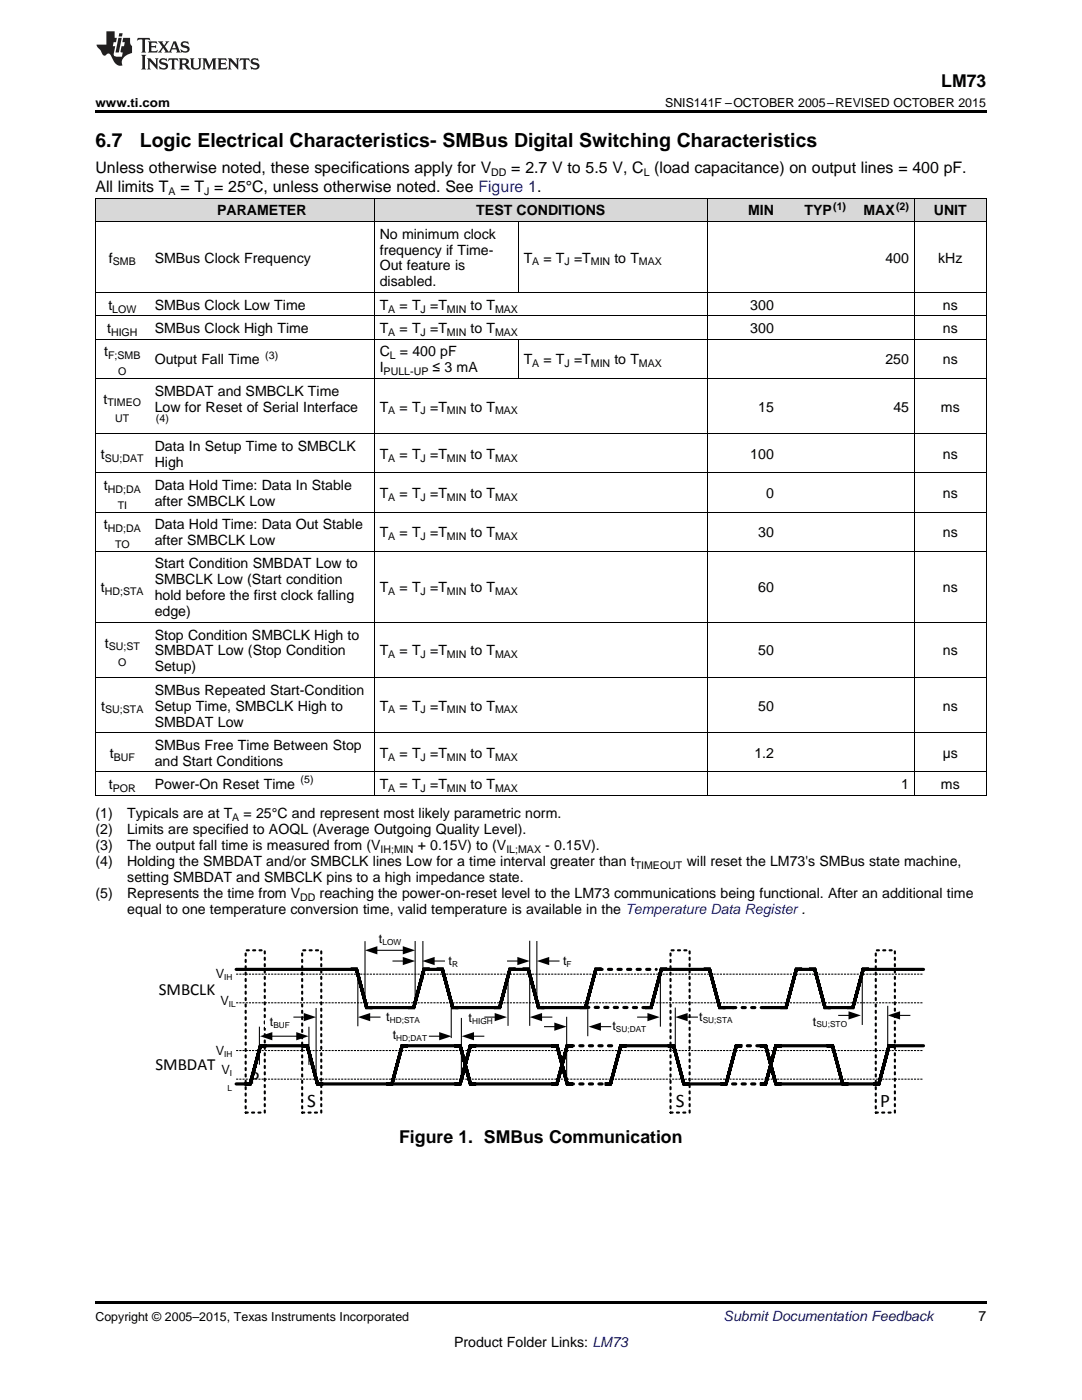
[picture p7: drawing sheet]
<svg xmlns="http://www.w3.org/2000/svg" width="216mm" height="279mm" viewBox="0 0 216 279" stroke-linecap="round" stroke-linejoin="round" font-family="sans-serif">
<defs><g id="words">
<g font-size="3.9">
<text x="19" y="29.3">6.7</text>
<text x="27.9" y="29.3">Logic Electrical Characteristics- SMBus Digital Switching Characteristics</text>
</g>
<g font-size="3.8">
<text x="49.9" y="216.3">P</text>
<text x="61.3" y="220.9">S</text>
<text x="134.8" y="220.9">S</text>
<text x="175.6" y="220.9">P</text>
</g>
<g font-size="3.5">
<text x="187.8" y="17.3">LM73</text>
<text x="79.7" y="228.1">Figure 1. SMBus Communication</text>
</g>
<g font-size="3.4">
<text x="31.7" y="198.5">SMBCLK</text>
<text x="31" y="213.6">SMBDAT</text>
</g>
<g font-size="3.2">
<text x="19" y="34.4">Unless otherwise noted, these specifications apply for V</text>
<text x="102" y="34.4">= 2.7 V to 5.5 V, C (load capacitance) on output lines = 400 pF.</text>
<text x="19" y="38.3">All limits T</text>
<text x="36" y="38.3">= T = 25°C, unless otherwise noted. See Figure 1.</text>
</g>
<g font-size="2.8">
<text x="43.3" y="43">PARAMETER</text>
<text x="75.8" y="47.6">No minimum clock</text>
<text x="95" y="43">TEST CONDITIONS</text>
<text x="149.3" y="43">MIN</text>
<text x="160.5" y="43">TYP</text>
<text x="172.3" y="43">MAX</text>
<text x="186.3" y="43">UNIT</text>
<text x="21.7" y="52.4">f</text>
<text x="30.9" y="52.4">SMBus Clock Frequency</text>
<text x="75.8" y="50.8">frequency if Time-</text>
<text x="75.8" y="54">Out feature is</text>
<text x="104.5" y="52.4">T</text>
<text x="108.4" y="52.4">= T =T</text>
<text x="122.6" y="52.4">to T</text>
<text x="176.7" y="52.4">400</text>
<text x="187.2" y="52.4">kHz</text>
<text x="75.8" y="57.2">disabled.</text>
<text x="21.6" y="61.8">t</text>
<text x="30.9" y="61.8">SMBus Clock Low Time</text>
<text x="75.8" y="61.8">T</text>
<text x="79.7" y="61.8">= T =T</text>
<text x="93.9" y="61.8">to T</text>
<text x="149.7" y="61.8">300</text>
<text x="188.1" y="61.8">ns</text>
<text x="20.8" y="71.1">t</text>
<text x="21.4" y="66.5">t</text>
<text x="30.9" y="66.5">SMBus Clock High Time</text>
<text x="75.8" y="66.5">T</text>
<text x="75.8" y="71.1">C</text>
<text x="79.7" y="66.5">= T =T</text>
<text x="79.8" y="71.1">= 400 pF</text>
<text x="93.9" y="66.5">to T</text>
<text x="149.7" y="66.5">300</text>
<text x="188.1" y="66.5">ns</text>
<text x="30.9" y="72.7">Output Fall Time</text>
<text x="75.8" y="74.3">I</text>
<text x="86.3" y="74.3">≤ 3 mA</text>
<text x="104.5" y="72.7">T</text>
<text x="108.4" y="72.7">= T =T</text>
<text x="122.6" y="72.7">to T</text>
<text x="176.7" y="72.7">250</text>
<text x="188.1" y="72.7">ns</text>
<text x="20.7" y="80.5">t</text>
<text x="30.9" y="79">SMBDAT and SMBCLK Time</text>
<text x="30.9" y="82.1">Low for Reset of Serial Interface</text>
<text x="75.8" y="82.1">T</text>
<text x="79.7" y="82.1">= T =T</text>
<text x="93.9" y="82.1">to T</text>
<text x="151.3" y="82.1">15</text>
<text x="178.3" y="82.1">45</text>
<text x="187.7" y="82.1">ms</text>
<text x="30.9" y="90">Data In Setup Time to SMBCLK</text>
<text x="20.1" y="91.5">t</text>
<text x="30.9" y="93.1">High</text>
<text x="75.8" y="91.5">T</text>
<text x="79.7" y="91.5">= T =T</text>
<text x="93.9" y="91.5">to T</text>
<text x="149.7" y="91.5">100</text>
<text x="188.1" y="91.5">ns</text>
<text x="20.7" y="97.8">t</text>
<text x="30.9" y="97.8">Data Hold Time: Data In Stable</text>
<text x="30.9" y="101">after SMBCLK Low</text>
<text x="75.8" y="99.4">T</text>
<text x="79.7" y="99.4">= T =T</text>
<text x="93.9" y="99.4">to T</text>
<text x="152.9" y="99.4">0</text>
<text x="188.1" y="99.4">ns</text>
<text x="20.7" y="105.6">t</text>
<text x="30.9" y="105.6">Data Hold Time: Data Out Stable</text>
<text x="75.8" y="107.2">T</text>
<text x="79.7" y="107.2">= T =T</text>
<text x="93.9" y="107.2">to T</text>
<text x="151.3" y="107.2">30</text>
<text x="188.1" y="107.2">ns</text>
<text x="30.9" y="108.8">after SMBCLK Low</text>
<text x="30.9" y="113.5">Start Condition SMBDAT Low to</text>
<text x="20.1" y="118.2">t</text>
<text x="30.9" y="116.6">SMBCLK Low (Start condition</text>
<text x="30.9" y="119.8">hold before the first clock falling</text>
<text x="75.8" y="118.2">T</text>
<text x="79.7" y="118.2">= T =T</text>
<text x="93.9" y="118.2">to T</text>
<text x="151.3" y="118.2">60</text>
<text x="188.1" y="118.2">ns</text>
<text x="30.9" y="123">edge)</text>
<text x="20.9" y="129.2">t</text>
<text x="30.9" y="127.6">Stop Condition SMBCLK High to</text>
<text x="30.9" y="130.8">SMBDAT Low (Stop Condition</text>
<text x="75.8" y="130.8">T</text>
<text x="79.7" y="130.8">= T =T</text>
<text x="93.9" y="130.8">to T</text>
<text x="151.3" y="130.8">50</text>
<text x="188.1" y="130.8">ns</text>
<text x="30.9" y="134">Setup)</text>
<text x="20.2" y="141.8">t</text>
<text x="30.9" y="138.6">SMBus Repeated Start-Condition</text>
<text x="30.9" y="141.8">Setup Time, SMBCLK High to</text>
<text x="75.8" y="141.8">T</text>
<text x="79.7" y="141.8">= T =T</text>
<text x="93.9" y="141.8">to T</text>
<text x="151.3" y="141.8">50</text>
<text x="188.1" y="141.8">ns</text>
<text x="30.9" y="145">SMBDAT Low</text>
<text x="30.9" y="149.6">SMBus Free Time Between Stop</text>
<text x="21.9" y="151.2">t</text>
<text x="30.9" y="152.8">and Start Conditions</text>
<text x="75.8" y="151.2">T</text>
<text x="79.7" y="151.2">= T =T</text>
<text x="93.9" y="151.2">to T</text>
<text x="150.5" y="151.2">1.2</text>
<text x="188.1" y="151.2">µs</text>
<text x="21.7" y="157.5">t</text>
<text x="30.9" y="157.5">Power-On Reset Time</text>
<text x="75.8" y="157.5">T</text>
<text x="79.7" y="157.5">= T =T</text>
<text x="93.9" y="157.5">to T</text>
<text x="179.8" y="157.5">1</text>
<text x="187.7" y="157.5">ms</text>
<text x="19" y="163.3">(1)</text>
<text x="19" y="166.5">(2)</text>
<text x="25.4" y="163.3">Typicals are at T</text>
<text x="25.4" y="166.5">Limits are specified to AOQL (Average Outgoing Quality Level).</text>
<text x="48.6" y="163.3">= 25°C and represent most likely parametric norm.</text>
<text x="19" y="169.7">(3)</text>
<text x="19" y="172.9">(4)</text>
<text x="25.4" y="169.7">The output fall time is measured from (V</text>
<text x="25.4" y="172.9">Holding the SMBDAT and/or SMBCLK lines Low for a time interval greater than t</text>
<text x="83.4" y="169.7">+ 0.15V) to (V</text>
<text x="108.8" y="169.7">- 0.15V).</text>
<text x="137" y="172.9">will reset the LM73's SMBus state machine,</text>
<text x="19" y="179.2">(5)</text>
<text x="25.4" y="179.2">Represents the time from V</text>
<text x="25.4" y="176">setting SMBDAT and SMBCLK pins to a high impedance state.</text>
<text x="63.8" y="179.2">reaching the power-on-reset level to the LM73 communications being functional. After an additional time</text>
<text x="25.4" y="182.4">equal to one temperature conversion time, valid temperature is available in the Temperature Data Register .</text>
<text x="195.3" y="263.6">7</text>
<text x="90.6" y="268.9">Product Folder Links: LM73</text>
</g>
<text font-size="2.8" fill="#0000c8" x="144.4" y="263.6">Submit Documentation Feedback</text>
<g font-size="2.5">
<text x="19" y="21.4">www.ti.com</text>
<text x="132.7" y="21.4">SNIS141F –OCTOBER 2005–REVISED OCTOBER 2015</text>
<text x="75.6" y="188.3">t</text>
<text x="43.1" y="195.3">V</text>
<text x="89.5" y="192.6">t</text>
<text x="112.4" y="192.6">t</text>
<text x="44" y="200.6">V</text>
<text x="77.1" y="203.8">t</text>
<text x="93.5" y="204">t</text>
<text x="139.5" y="203.8">t</text>
<text x="53.9" y="204.8">t</text>
<text x="78.4" y="207.3">t</text>
<text x="122.2" y="205.7">t</text>
<text x="162.2" y="204.7">t</text>
<text x="43.1" y="210.5">V</text>
<text x="44.2" y="214.3">V</text>
<text x="19" y="263.6">Copyright © 2005–2015, Texas Instruments Incorporated</text>
</g>
<g font-size="2.1">
<text x="98" y="35.1">DD</text>
<text x="128.4" y="35.1">L</text>
<text x="33.6" y="38.9">A</text>
<text x="40.7" y="38.9">J</text>
<text x="166.2" y="41.8">(1)</text>
<text x="178.8" y="41.8">(2)</text>
<text x="22.5" y="53">SMB</text>
<text x="106.2" y="53">A</text>
<text x="112.6" y="53">J</text>
<text x="117.9" y="53">MIN</text>
<text x="127.5" y="53">MAX</text>
<text x="22.4" y="62.4">LOW</text>
<text x="77.5" y="62.4">A</text>
<text x="83.9" y="62.4">J</text>
<text x="89.2" y="62.4">MIN</text>
<text x="98.8" y="62.4">MAX</text>
<text x="21.6" y="71.7">F;SMB</text>
<text x="22.2" y="67">HIGH</text>
<text x="52.9" y="71.6">(3)</text>
<text x="77.5" y="67">A</text>
<text x="77.8" y="71.7">L</text>
<text x="83.9" y="67">J</text>
<text x="89.2" y="67">MIN</text>
<text x="98.8" y="67">MAX</text>
<text x="23.6" y="74.9">O</text>
<text x="76.6" y="74.9">PULL-UP</text>
<text x="106.2" y="73.3">A</text>
<text x="112.6" y="73.3">J</text>
<text x="117.9" y="73.3">MIN</text>
<text x="127.5" y="73.3">MAX</text>
<text x="21.4" y="81.1">TIMEO</text>
<text x="77.5" y="82.7">A</text>
<text x="83.9" y="82.7">J</text>
<text x="89.2" y="82.7">MIN</text>
<text x="98.8" y="82.7">MAX</text>
<text x="23" y="84.3">UT</text>
<text x="31.1" y="84.2">(4)</text>
<text x="20.9" y="92.1">SU;DAT</text>
<text x="77.5" y="92.1">A</text>
<text x="83.9" y="92.1">J</text>
<text x="89.2" y="92.1">MIN</text>
<text x="98.8" y="92.1">MAX</text>
<text x="21.5" y="98.4">HD;DA</text>
<text x="23.5" y="101.5">TI</text>
<text x="77.5" y="99.9">A</text>
<text x="83.9" y="99.9">J</text>
<text x="89.2" y="99.9">MIN</text>
<text x="98.8" y="99.9">MAX</text>
<text x="21.5" y="106.2">HD;DA</text>
<text x="77.5" y="107.8">A</text>
<text x="83.9" y="107.8">J</text>
<text x="89.2" y="107.8">MIN</text>
<text x="98.8" y="107.8">MAX</text>
<text x="23" y="109.4">TO</text>
<text x="20.9" y="118.8">HD;STA</text>
<text x="77.5" y="118.8">A</text>
<text x="83.9" y="118.8">J</text>
<text x="89.2" y="118.8">MIN</text>
<text x="98.8" y="118.8">MAX</text>
<text x="21.7" y="129.8">SU;ST</text>
<text x="77.5" y="131.4">A</text>
<text x="83.9" y="131.4">J</text>
<text x="89.2" y="131.4">MIN</text>
<text x="98.8" y="131.4">MAX</text>
<text x="23.6" y="133">O</text>
<text x="21" y="142.4">SU;STA</text>
<text x="77.5" y="142.4">A</text>
<text x="83.9" y="142.4">J</text>
<text x="89.2" y="142.4">MIN</text>
<text x="98.8" y="142.4">MAX</text>
<text x="22.7" y="151.8">BUF</text>
<text x="77.5" y="151.8">A</text>
<text x="83.9" y="151.8">J</text>
<text x="89.2" y="151.8">MIN</text>
<text x="98.8" y="151.8">MAX</text>
<text x="22.5" y="158">POR</text>
<text x="60" y="156.4">(5)</text>
<text x="77.5" y="158">A</text>
<text x="83.9" y="158">J</text>
<text x="89.2" y="158">MIN</text>
<text x="98.8" y="158">MAX</text>
<text x="46.4" y="163.9">A</text>
<text x="76" y="170.3">IH;MIN</text>
<text x="101" y="170.3">IL;MAX</text>
<text x="126.6" y="173.4">TIMEOUT</text>
<text x="59.9" y="179.8">DD</text>
</g>
<g font-size="1.7">
<text x="76.3" y="188.6">LOW</text>
<text x="44.8" y="195.6">IH</text>
<text x="90.2" y="192.9">R</text>
<text x="113.1" y="192.9">F</text>
<text x="45.7" y="200.9">IL</text>
<text x="54.6" y="205.2">BUF</text>
<text x="77.8" y="204.1">HD;STA</text>
<text x="79.1" y="207.7">HD;DAT</text>
<text x="94.2" y="204.3">HIGH</text>
<text x="122.9" y="206">SU;DAT</text>
<text x="140.2" y="204.1">SU;STA</text>
<text x="162.9" y="205.1">SU;STO</text>
<text x="44.8" y="210.8">IH</text>
<text x="45.9" y="214.6">I</text>
<text x="45.4" y="217.7">L</text>
</g>
</g></defs>
<g fill="#d8d8d8">
<path d="M19 39.6h10.8v4.6h-10.8z"/>
<path d="M29.8 39.6h44.9v4.6h-44.9z"/>
<path d="M74.7 39.6h28.7v4.6h-28.7z"/>
<path d="M103.4 39.6h37.7v4.6h-37.7z"/>
<path d="M141.1 39.6h14.4v4.6h-14.4z"/>
<path d="M155.5 39.6h14.4v4.6h-14.4z"/>
<path d="M169.9 39.6h12.6v4.6h-12.6z"/>
<path d="M182.5 39.6h14.3v4.6h-14.3z"/>
</g>
<path d="M19 259.7h177.8v.5h-177.8z" fill="#000"/>
<path d="M48.8 216.3h1.1l2.1-7.6h1.1h-1.1l-2.1 7.6M63.4 216.3l-2.1-7.6h-1.2h1.2l2.1 7.6h1.1M73.2 201.1l-2.1-7.6h-1.1h1.1l2.1 7.6h1.1M81.4 201.1h1.2l2-7.6h1.2h-1.2l-2 7.6M90.3 201.1l-2-7.6h-1.2h1.2l2 7.6h1.2M98.6 201.1h1.1l2-7.6h1.2h-1.2l-2 7.6M107.5 201.1l-2.1-7.6h-1.1h1.1l2.1 7.6h1.1" fill="none" stroke="#000" stroke-width=".64" stroke-linecap="butt"/>
<path d="M47.1 193.5h22.9M85.2 193.5h1.9M102.4 193.5h1.9M47.1 216.3h1.9M73.8 201.1h7.6M90.9 201.1h7.7" fill="none" stroke="#000" stroke-width=".64"/>
<path d="M47.1 194.4h137.2M47.1 200.1h137.2M47.1 209.7h137.2M47.1 215.4h137.2" fill="none" stroke="#000" stroke-width=".21" stroke-dasharray=".4 .2" stroke-linecap="butt"/>
<path d="M49 189.7h3.8v32.3h-3.8zM133.8 189.7h3.8v32.3h-3.8z" fill="none" stroke="#000" stroke-width=".42" stroke-dasharray=".4 .8"/>
<path d="M51.8 204.9v7.6M54.1 206.8h5.2M63.1 201.2v14.5" fill="none" stroke="#000" stroke-width=".21"/>
<path d="M51.9 206.8l2.4-.8v1.6zM59.1 206l2.5 .8-2.5 .8z" fill="#000"/>
<path d="M53 203.1h5.7v1.9h-5.7z" fill-rule="evenodd" fill="#fff"/>
<path d="M71.4 194.2v10.6M61.6 204.9v7.6M73.7 203h2.2" fill="none" stroke="#000" stroke-width=".21"/>
<path d="M71.4 203l2.5-.8v1.6z" fill="#000"/>
<path d="M76.6 202h7.7v1.9h-7.7z" fill-rule="evenodd" fill="#fff"/>
<path d="M72.8 187.8v13.3M82.8 187.8v13.3M58.5 203h2.3" fill="none" stroke="#000" stroke-width=".21"/>
<path d="M60.6 202.2l2.5 .8-2.5 .8z" fill="#000"/>
<path d="M52.8 208.7h7.7M64.3 216.3h26.6M80.7 208.7h10.2" fill="none" stroke="#000" stroke-width=".64"/>
<path d="M77.1 216.3h1.1l2-7.6h1.2h-1.2l-2 7.6M90.7 216.3h1.1l2.1-7.6h1.1h-1.2l-2 7.6M93.9 216.3l-2.1-7.6h-1.1h1.1l2.1 7.6h1.1" fill="none" stroke="#000" stroke-width=".64" stroke-linecap="butt"/>
<path d="M75 186.6h5.7v1.9h-5.7z" fill-rule="evenodd" fill="#fff"/>
<path d="M78.3 191.8h2.3M84.4 187.8v7.8M86.5 191.8h2.3" fill="none" stroke="#000" stroke-width=".21"/>
<path d="M80.4 191l2.4 .8-2.4 .8zM84.3 191.8l2.4-.8v1.6z" fill="#000"/>
<path d="M89.5 190.8h4.6v1.9h-4.6z" fill-rule="evenodd" fill="#fff"/>
<path d="M90 199.2v8M85.6 206.8h2.2M92.1 203.1v13.1M94.4 206.8h2.2" fill="none" stroke="#000" stroke-width=".21"/>
<path d="M87.6 206l2.5 .8-2.5 .8zM92.1 206.8l2.5-.8v1.6z" fill="#000"/>
<path d="M77.6 205.6h7.6v1.9h-7.6z" fill-rule="evenodd" fill="#fff"/>
<path d="M101.2 191.8h2.2M101.4 194.3v10.4M105.7 187.7v17M107.1 187.8v13.3M109.4 191.8h2.2M96.6 203h2.3M108 203h2.2" fill="none" stroke="#000" stroke-width=".21"/>
<path d="M103.2 191l2.5 .8-2.5 .8zM107.1 191.8l2.5-.8v1.6zM98.7 202.2l2.5 .8-2.5 .8zM105.7 203l2.5-.8v1.6z" fill="#000"/>
<path d="M112.4 190.8h1.9v1.9h-1.9z" fill-rule="evenodd" fill="#fff"/>
<path d="M110 216.3h1.1l2.1-7.6h1.1h-1.1l-2.1 7.6M113.2 216.3l-2.1-7.6h-1.1h1.1l2.1 7.6h1.1M115.7 201.1h1.1l2.1-7.6h1.1h-1.1l-2.1 7.6M120.7 216.3h1.1l2.1-7.6h1.1h-1.1l-2.1 7.6M128.8 201.1h1.1l2.1-7.6h1.1h-1.2l-2 7.6M136.5 216.3l-2.1-7.6h-1.1h1.1l2.1 7.6h1.1M143.6 201.1l-2-7.6h-1.2h1.2l2 7.6h1.2M155.7 201.1h1.1l2.1-7.6h1.2h-1.2l-2.1 7.6M164.6 201.1l-2-7.6h-1.2h1.2l2 7.6h1.2" fill="none" stroke="#000" stroke-width=".64" stroke-linecap="butt"/>
<path d="M132.8 193.5h7.6M159.5 193.5h1.9M94.7 208.7h15.3M95 216.3h15M108.1 201.1h7.6M125 208.7h8.3M151.9 201.1h3.8" fill="none" stroke="#000" stroke-width=".64"/>
<path d="M119.5 193.5h11.4M113.8 208.7h9.5M113.8 216.3h7.6M116.9 201l12.1 .1M146.2 201.1h5.7" fill="none" stroke="#000" stroke-width=".64" stroke-dasharray=".6 1.3"/>
<path d="M117.3 199.5v7.3M108.6 204.9h2.2M113.1 202.9v13M119.7 204.9h2.3" fill="none" stroke="#000" stroke-width=".21"/>
<path d="M110.6 204.1l2.5 .8-2.5 .8zM117.4 204.9l2.5-.8v1.6z" fill="#000"/>
<path d="M122.2 203.9h7.6v1.9h-7.6z" fill-rule="evenodd" fill="#fff"/>
<path d="M131.8 194.4v10.5M127.1 203h2.3M134.7 201.1v9.1M137 203h2.3" fill="none" stroke="#000" stroke-width=".21"/>
<path d="M129.2 202.2l2.5 .8-2.5 .8zM134.7 203l2.5-.8v1.6z" fill="#000"/>
<path d="M139.5 202h7.6v1.9h-7.6z" fill-rule="evenodd" fill="#fff"/>
<path d="M143.7 216.3h1.2l2-7.6h1.2h-1.2l-2 7.6M151.6 216.3h1.2l2-7.6h1.2h-1.2l-2 7.6M154.8 216.3l-2-7.6h-1.2h1.2l2 7.6h1.2M168.2 216.3l-2.1-7.6h-1.1h1.1l2.1 7.6h1.1M169 201.1h1.2l2-7.6h1.2h-1.2l-2 7.6M174.2 216.3h1.2l2-7.6h1.2h-1.2l-2 7.6" fill="none" stroke="#000" stroke-width=".64" stroke-linecap="butt"/>
<path d="M172.8 193.5h11.5M137.6 216.3h6.7M144.3 201.1h2.1M155.7 216.3h19.1M155.7 208.7h9.5M165.2 201.1h3.8M178.6 208.7h5.7" fill="none" stroke="#000" stroke-width=".64"/>
<path d="M144.3 216.3h8.5M147.2 208.7h4.7" fill="none" stroke="#000" stroke-width=".64" stroke-dasharray=".6 1.3"/>
<path d="M172.1 194.1v10.4M167.3 202.6h2.2M177.1 200.7v9.2M179.4 202.6h2.3" fill="none" stroke="#000" stroke-width=".21"/>
<path d="M169.3 201.8l2.5 .8-2.5 .9zM177.1 202.6l2.5-.8v1.7z" fill="#000"/>
<path d="M161.4 203h7.6v1.9h-7.6z" fill-rule="evenodd" fill="#fff"/>
<path d="M60.3 189.7h3.8v32.3h-3.8zM174.8 189.7h3.8v32.3h-3.8z" fill="none" stroke="#000" stroke-width=".42" stroke-dasharray=".4 .8"/>
<path d="M75.1 189.7h5.5" fill="none" stroke="#000" stroke-width=".21"/>
<path d="M72.8 189.7l2.5-.9v1.7zM80.4 188.8l2.4 .9-2.4 .8z" fill="#000"/>
<g fill="none" stroke="#000" stroke-width=".2">
<path d="M19 39.5h177.8M19.1 39.5v119.3M74.7 39.5v119.3M141.1 39.5v119.3M182.4 39.5v119.3M196.8 39.5v119.3M19 58.4h177.8M19 44.2h177.8M103.4 44.2v14.2M19 75.5h177.8M19 67.7h177.8M19 63h177.8"/>
<path d="M103.4 67.7v7.9M19 94.4h177.8M19 86.5h177.8M19 110h177.8M19 102.2h177.8M19 135.2h177.8M19 124.2h177.8M19 158.7h177.8M19 154h177.8M19 146.2h177.8"/>
</g>
<path d="M19 22h177.8v.5h-177.8zM19 158.7l.2 .1zM74.6 158.7l.1 .1zM103.3 158.7l.1 .1zM141 158.7l.1 .1zM155.4 158.7l.1 .1zM169.8 158.7l.1 .1zM182.4 158.7l.1 .1zM196.7 158.7l.1 .1z" fill="#000"/>
<g fill="#231f20">
<path d="M27.5 7.6l-.1 .5 .4-.2h.6v.1v2.1l-.2 .4h1l-.3-.4v-2.1l.1-.1h.5l.5 .2-.2-.5zM29.5 8.3l.2 .3v1.5l-.2 .4h1.8l.2-.6a1.04 1.04 0 0 1-1.3 .2v-.7h.6l.3 .2v-.6l-.3 .2h-.6v-.6l.8-.1 .4 .3-.2-.5zM31.5 8.3l.9 1.1-.9 1.1h.8l-.2-.2 .5-.7 .4 .7-.2 .2h1.5l-.1-.2 .1-.4h.9l.1 .4-.2 .2h1l-.3-.3-.7-1.9h-.5l-.9 2-.8-1 .9-1h-.8l.1 .3-.3 .5-.4-.6 .2-.2zM34.7 8.6l.4 1h-.7zM36.3 8.4a.63 .63 0 0 0-.2 .7 .63 .63 0 0 0 .6 .4l.6 .2 .1 .2a.75 .75 0 0 1-.7 .4 .75 .75 0 0 1-.6-.5l.1 .7 .1-.1a1.11 1.11 0 0 0 1.5-.6 1.13 1.13 0 0 0-1.2-.8l-.1-.4a1.04 1.04 0 0 1 1.2 .2l-.2-.5-.1 .1-.5-.2zM28.2 10.9l.2 .4v2.2l-.2 .4h1l-.3-.4v-2.2l.3-.4zM29.3 11.6l.3 .4v1.5l-.3 .4h.8l-.2-.4v-1.3l1.5 1.7v-1.9l.2-.4h-.7l.2 .4v.9l-1.1-1.3zM32 11.8a.62 .62 0 0 0-.2 .7 .62 .62 0 0 0 .6 .4l.6 .1 .1 .3a.76 .76 0 0 1-.7 .3 .76 .76 0 0 1-.6-.4l.1 .7 .1-.1a1.11 1.11 0 0 0 1.5-.6 1.13 1.13 0 0 0-1.2-.8l-.1-.4a1.04 1.04 0 0 1 1.2 .2l-.2-.6-.1 .1-.5-.1zM33.7 11.6l-.2 .6a.61 .61 0 0 1 .8-.3v1.6l-.2 .4h.9l-.2-.4v-1.6a.63 .63 0 0 1 .8 .3l-.2-.6zM35.6 11.6l.3 .4v1.5l-.3 .4h1l-.2-.2v-.8l.5 .2a.76 .76 0 0 0 1.2 .7l-1-1a.58 .58 0 0 0 .6-.5 .58 .58 0 0 0-.5-.6zM36.4 11.9h.1a.45 .45 0 0 1 .5 .1 .45 .45 0 0 1 .1 .5l-.7 .2zM37.9 11.6l.2 .2a2.17 2.17 0 0 0 .3 1.9 .99 .99 0 0 0 1.6-.6v-1.1l.2-.4h-.7l.2 .2a1.92 1.92 0 0 1-.2 1.8 .6 .6 0 0 1-.9-.5v-1.1l.2-.4zM40.4 11.6l.2 .4v1.5l-.2 .4h.7l-.2-.4v-1.4l.8 1.8 .8-1.8v1.4l-.2 .4h.9l-.2-.4v-1.5l.2-.4h-.8l-.6 1.5-.6-1.5zM43.4 11.6l.2 .4v1.5l-.2 .4h1.8l.2-.6a1.04 1.04 0 0 1-1.3 .1v-.6h.5l.4 .2v-.6l-.4 .2h-.5v-.7h.8l.3 .3-.1-.6zM45.5 11.6l.2 .4v1.5l-.2 .4h.7l-.2-.4v-1.3l1.5 1.7v-1.9l.2-.4h-.7l.2 .4v.9l-1.1-1.3zM47.9 11.6l-.1 .6a.61 .61 0 0 1 .8-.3v1.6l-.3 .4h1l-.3-.4 .1-1.6a.63 .63 0 0 1 .7 .3l-.1-.6zM50.2 11.8a.62 .62 0 0 0-.2 .7 .62 .62 0 0 0 .6 .4l.6 .1 .2 .3a.76 .76 0 0 1-.8 .3 .76 .76 0 0 1-.6-.4l.1 .7 .2-.1a1.11 1.11 0 0 0 1.5-.6 1.13 1.13 0 0 0-1.3-.8l-.1-.4a1.04 1.04 0 0 1 1.2 .2l-.1-.6-.2 .1-.5-.1z"/>
<path d="M21.2 6.3v2.6h-1.9l.1 .4 .7 .9a.91 .91 0 0 0 1 .8 .56 .56 0 0 1 .5-.3 .56 .56 0 0 1 .5 .3l.4 .8a1.53 1.53 0 0 0 1.9 1.2 1.54 1.54 0 0 1 1-2.1l.9-.3v-1.4a1.52 1.52 0 0 1-.3-1.6h-1.4l-.2 .8h.5l-.2 .8h-.4l-.2 1v.2l.4 .1-.2 .8a1.93 1.93 0 0 1-1.6-.3l.3-1.8h-.5l.2-.8h.4l.2-.8h-.4v-1.3zM23.6 7.6l-.6 2.9h.7l.6-2.9zM23.8 6.6l-.1 .7h.6l.2-.7z"/>
</g>
<use href="#words"/>
</svg>
